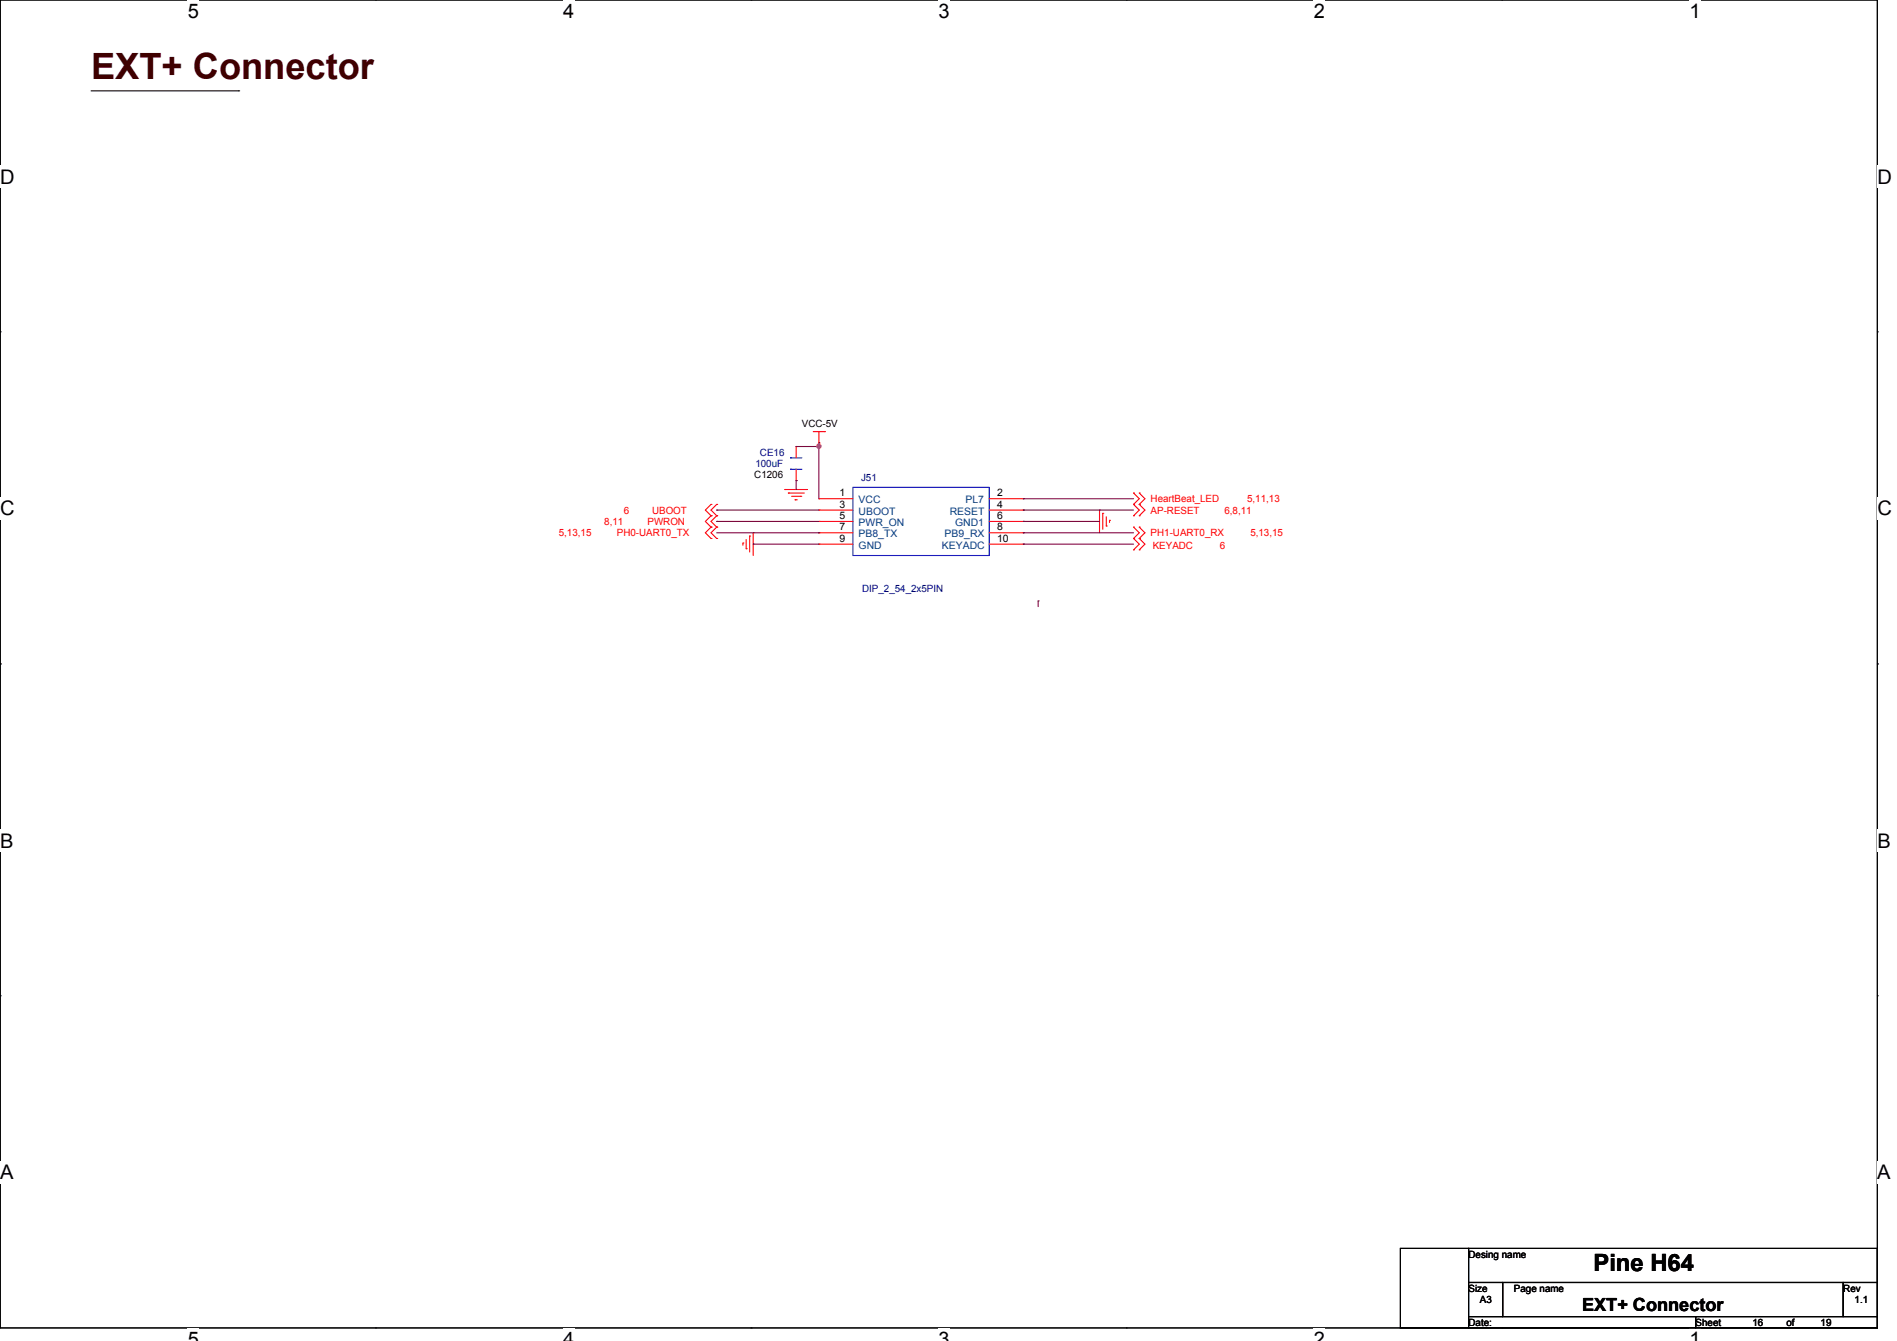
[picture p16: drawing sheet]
<svg xmlns="http://www.w3.org/2000/svg" width="297mm" height="210mm" viewBox="0 0 297 210" stroke-linecap="round" stroke-linejoin="round" font-family="sans-serif">
<defs><g id="words">
<text font-size="5.7" fill="#3f0000" x="14.3" y="12.4">EXT+ Connector</text>
<text font-size="3.7" x="249.5" y="198.9">Pine H64</text>
<g font-size="3.1">
<text x="29.4" y="2.8">5</text>
<text x="88.2" y="2.8">4</text>
<text x="147" y="2.8">3</text>
<text x="205.7" y="2.8">2</text>
<text x="264.5" y="2.8">1</text>
<text x="0" y="28.7">D</text>
<text x="294" y="28.7">D</text>
<text x="0" y="80.7">C</text>
<text x="294" y="80.7">C</text>
<text x="0" y="132.7">B</text>
<text x="294" y="132.7">B</text>
<text x="0" y="184.6">A</text>
<text x="294" y="184.6">A</text>
<text x="29.4" y="210.7">5</text>
<text x="88.2" y="210.7">4</text>
<text x="147" y="210.7">3</text>
<text x="205.7" y="210.7">2</text>
<text x="264.5" y="210.7">1</text>
</g>
<text font-size="2.8" x="247.7" y="205.1">EXT+ Connector</text>
<g font-size="1.6" fill="#00007f">
<text x="119" y="71.3">CE16</text>
<text x="118.3" y="73.1">100uF</text>
<text x="134.8" y="75.2">J51</text>
<text x="135" y="92.7">DIP_2_54_2x5PIN</text>
</g>
<g font-size="1.6">
<text x="125.6" y="66.9">VCC-5V</text>
<text x="118.1" y="74.9">C1206</text>
<text x="131.4" y="77.7">1</text>
<text x="156.1" y="77.7">2</text>
<text x="131.4" y="79.5">3</text>
<text x="131.4" y="81.2">5</text>
<text x="131.4" y="83">7</text>
<text x="156.1" y="79.5">4</text>
<text x="156.1" y="81.2">6</text>
<text x="156.1" y="83">8</text>
<text x="131.4" y="84.8">9</text>
<text x="156.1" y="84.8">10</text>
<text x="230" y="196.8">Desing name</text>
<text x="230" y="202.2">Size</text>
<text x="231.7" y="204">A3</text>
<text x="237.1" y="202.2">Page name</text>
<text x="288.6" y="202.2">Rev</text>
<text x="290.4" y="204">1.1</text>
<text x="230" y="207.5">Date:</text>
<text x="265.5" y="207.5">Sheet</text>
<text x="274.4" y="207.5">16</text>
<text x="279.7" y="207.5">of</text>
<text x="285.1" y="207.5">19</text>
</g>
<g font-size="1.6" fill="#f00">
<text x="87.5" y="83.9">5,13,15</text>
<text x="94.6" y="82.2">8,11</text>
<text x="96.6" y="83.9">PH0-UART0_TX</text>
<text x="97.7" y="80.4">6</text>
<text x="101.4" y="82.2">PWRON</text>
<text x="102.1" y="80.4">UBOOT</text>
<text x="180.2" y="80.4">AP-RESET</text>
<text x="180.2" y="83.9">PH1-UART0_RX</text>
<text x="180.2" y="78.6">HeartBeat_LED</text>
<text x="191.7" y="80.4">6,8,11</text>
<text x="195.3" y="78.6">5,11,13</text>
<text x="195.8" y="83.9">5,13,15</text>
<text x="180.5" y="85.9">KEYADC</text>
<text x="191" y="85.9">6</text>
</g>
<g font-size="1.6" fill="#003f7f">
<text x="134.4" y="78.8">VCC</text>
<text x="134.4" y="80.6">UBOOT</text>
<text x="134.4" y="82.3">PWR_ON</text>
<text x="148.7" y="80.6">RESET</text>
<text x="149.6" y="82.3">GND1</text>
<text x="151.2" y="78.8">PL7</text>
<text x="134.4" y="84.1">PB8_TX</text>
<text x="134.4" y="85.9">GND</text>
<text x="147.5" y="85.9">KEYADC</text>
<text x="147.9" y="84.1">PB9_RX</text>
</g>
</g></defs>
<path d="M0 0h294v207.9h-294z" fill="none" stroke="#000" stroke-width=".17"/>
<g fill="#fff">
<path d="M29.4 0h1.8v3.5h-1.8z"/>
<path d="M29.4 207.9h1.8v2.1h-1.8z"/>
</g>
<path d="M58.8 0h.1M58.8 207.9h.1" fill="none" stroke="#000" stroke-width=".17"/>
<g fill="#fff">
<path d="M88.2 0h1.7v3.5h-1.7z"/>
<path d="M88.2 207.9h1.7v2.1h-1.7z"/>
</g>
<path d="M117.6 0h.1M117.6 207.9h.1" fill="none" stroke="#000" stroke-width=".17"/>
<g fill="#fff">
<path d="M147 0h1.7v3.5h-1.7z"/>
<path d="M147 207.9h1.7v2.1h-1.7z"/>
</g>
<path d="M176.4 0h.1M176.4 207.9h.1" fill="none" stroke="#000" stroke-width=".17"/>
<g fill="#fff">
<path d="M205.7 0h1.8v3.5h-1.8z"/>
<path d="M205.7 207.9h1.8v2.1h-1.8z"/>
</g>
<path d="M235.2 0h.1M235.2 207.9h.1" fill="none" stroke="#000" stroke-width=".17"/>
<g fill="#fff">
<path d="M264.5 0h1.8v3.5h-1.8z"/>
<path d="M264.5 207.9h1.8v2.1h-1.8z"/>
<path d="M0 26h2.3v3.4h-2.3z"/>
<path d="M294 26h2.2v3.4h-2.2z"/>
<path d="M0 77.9h2.3v3.5h-2.3z"/>
<path d="M294 77.9h2.2v3.5h-2.2z"/>
</g>
<path d="M0 51.9h.1M294 51.9h.1" fill="none" stroke="#000" stroke-width=".17"/>
<g fill="#fff">
<path d="M0 129.9h2.1v3.4h-2.1z"/>
<path d="M294 129.9h2v3.4h-2z"/>
</g>
<path d="M0 103.9h.1M294 103.9h.1" fill="none" stroke="#000" stroke-width=".17"/>
<path d="M0 103.9h.1M294 103.9h.1" fill="none" stroke="#000" stroke-width=".16"/>
<g fill="#fff">
<path d="M0 181.8h2.1v3.5h-2.1z"/>
<path d="M294 181.8h2v3.5h-2z"/>
</g>
<path d="M14.3 14.2h23.1M37.4 14.2h.1M0 155.9h.1M294 155.9h.1M219.3 195.4h10.7v12.5h-10.7zM230 195.4h64v5.3h-64zM230 200.7h5.3v5.4h-5.3zM230 206.1h35.5v1.8h-35.5zM235.3 200.7h53.3v5.4h-53.3zM265.5 206.1h28.5v1.8h-28.5zM288.6 200.7h5.4v5.4h-5.4z" fill="none" stroke="#000" stroke-width=".17"/>
<g fill="none" stroke="#f00" stroke-width=".17">
<path d="M111.3 79h.1M111.3 79l-.9 .8 .9 .9M112.2 79h.1M112.2 79l-.9 .8 .9 .9M122.9 76.6h.1M122.9 76.6h3.5M123.4 77.2h.1M123.4 77.2h2.5M123.9 77.7h1.5M124.5 78.2h.1M124.5 78.2h.3M124.7 75.2h.1"/>
<path d="M124.7 69.9h.1M124.7 69.9v1.8M124.7 73.4v1.8M125.4 77.7h.1M127.3 67.6h1.8M128.2 69.3h.1M128.2 78.1h.1M128.2 79.8h.1M128.2 67.6v1.7M128.2 78.1h5.4M128.2 79.8h5.4M129.1 67.6h.1"/>
<path d="M154.9 78.1h5.3M154.9 79.8h5.3M160.2 78.1h.1M160.2 79.8h.1M172.2 79.8h.1M172.2 79.8v3.6M177.5 79h.1M177.5 77.2h.1M177.5 79l.9 .8-.9 .9M177.5 77.2l.9 .9-.9 .9M178.4 79h.1M178.4 77.2h.1"/>
<path d="M178.4 79l.9 .8-.9 .9M178.4 77.2l.9 .9-.9 .9M111.3 80.7h.1M111.3 82.5h.1M111.3 84.3h.1M111.3 80.7l-.9 .9 .9 .9M111.3 82.5l-.9 .9 .9 .9M112.2 80.7h.1M112.2 82.5h.1M112.2 84.3h.1M112.2 80.7l-.9 .9 .9 .9M112.2 82.5l-.9 .9 .9 .9"/>
<path d="M116.3 85h.1M116.3 85v.3M116.8 85.9h.1M116.8 84.5v1.4M117.4 83.9h.1M117.4 83.9v2.5M117.9 83.4h.1M117.9 83.4v3.6M128.2 81.6h.1M128.2 83.4h.1M128.2 85.2h.1M128.2 81.6h5.4"/>
<path d="M128.2 83.4h5.4M128.2 85.2h5.4M154.9 81.6h5.3M154.9 83.4h5.3M154.9 85.2h5.3M160.2 81.6h.1M160.2 83.4h.1M160.2 85.2h.1M172.7 80.3h.1M172.7 80.3v2.5M173.2 82.3h.1M173.2 80.9v1.4"/>
<path d="M173.7 81.4h.1M173.7 81.4v.4M177.5 84.3h.1M177.5 82.5h.1M177.5 80.7h.1M177.5 86.1h.1M177.5 82.5l.9 .9-.9 .9M177.5 84.3l.9 .9-.9 .9M178.4 84.3h.1M178.4 82.5h.1M178.4 80.7h.1M178.4 86.1h.1"/>
<path d="M178.4 82.5l.9 .9-.9 .9M178.4 84.3l.9 .9-.9 .9"/>
</g>
<path d="M123.8 73.4h.1M123.8 71.7h.1M123.8 73.4h1.8M123.8 71.7h1.8M133.6 76.3h21.3v10.7h-21.3z" fill="none" stroke="#00f" stroke-width=".17"/>
<path d="M124.7 69.9h.1M124.7 69.9h3.5M128.2 69.3h.1M128.2 69.9h.1M128.2 69.3v8.8" fill="none" stroke="#7f003f" stroke-width=".17"/>
<circle cx="128.2" cy="69.8" r=".34" fill="#f0f"/>
<circle cx="128.2" cy="69.8" r=".34" fill="none" stroke="#f0f" stroke-width=".17"/>
<g fill="none" stroke="#7f003f" stroke-width=".17">
<path d="M112.2 79.8h.1M112.2 79.8h16M124.7 75.2h.1M124.7 75.2v1.4M160.2 79.8h.1M160.2 78.1h.1M160.2 79.8h17.3M160.2 78.1h17.3M112.2 81.6h.1M112.2 81.6h16M112.2 83.4h16M117.9 85.2h.1"/>
<path d="M117.9 85.2h10.3M128.2 83.4h.1M160.2 81.6h.1M160.2 83.4h.1M160.2 85.2h.1M160.2 81.6h12M160.2 83.4h17.3M160.2 85.2h17.3M162.6 94.1h.1M162.6 94.1v.9"/>
</g>
<circle cx="128.2" cy="69.8" r=".34" fill="#f0f"/>
<circle cx="128.2" cy="69.8" r=".34" fill="none" stroke="#f0f" stroke-width=".17"/>
<use href="#words"/>
</svg>
